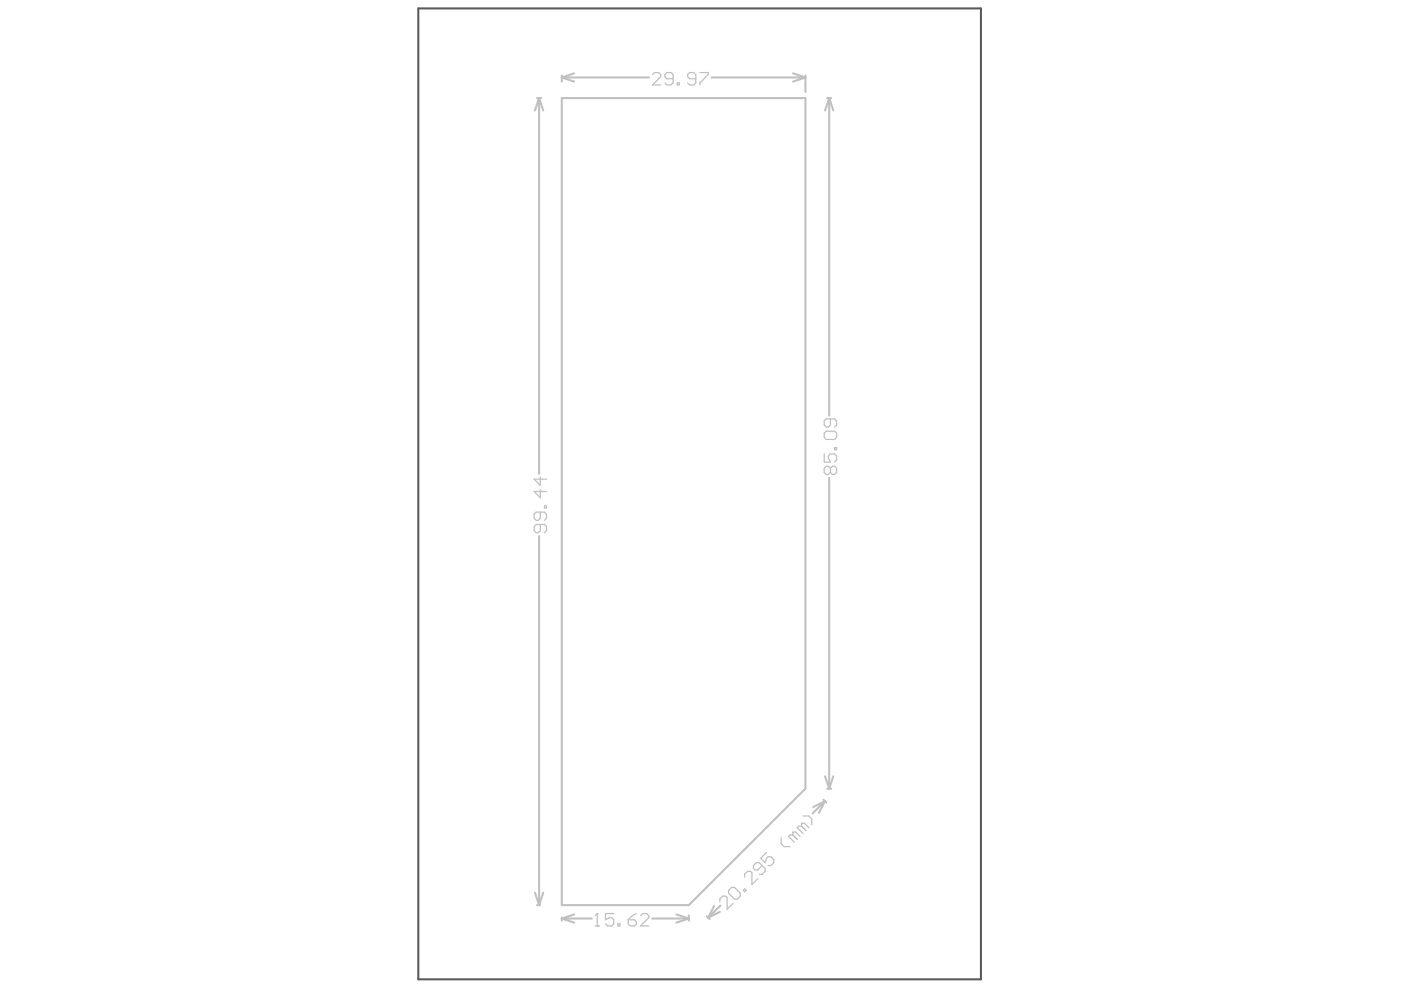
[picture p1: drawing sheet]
<svg xmlns="http://www.w3.org/2000/svg" width="297mm" height="210mm" viewBox="0 0 297 210" stroke-linecap="round" stroke-linejoin="round" font-family="sans-serif">
<path d="M88.7 1.8h119.3v205.8h-119.3z" fill="none" stroke="#5a5a5a" stroke-width=".44"/>
<g fill="none" stroke="#c0c0c0" stroke-width=".44">
<path d="M119.1 16v1.3M119.1 16.4l2.6 .9M119.1 16.4h18.5M121.7 15.6l-2.6 .8M150.8 16.4h20M168.1 15.6l2.7 .8M170.8 16v3.5M170.8 16.4l-2.7 .9M113.9 20.8h.8M114.3 20.8l.9 2.6M114.3 20.8l-.9 2.6M114.3 20.8v79.7"/>
<path d="M119.1 20.8h51.7v146.4l-24.8 24.7h-26.9zM175.4 20.8h.8M175.8 20.8l.9 2.6M175.8 20.8l-.9 2.6M175.8 20.8v67.3M114.3 113.7v78.2M175.8 101.3v65.9M174.6 169.6l.6 .6M174.9 169.9l-1.2 2.4M174.9 169.9l-2.6 2.6M174.9 169.9l-2.5 1.2M174.9 164.6l.9 2.6"/>
<path d="M175.4 167.2h.8M176.7 164.6l-.9 2.6M113.4 189.3l.9 2.6M113.9 191.9h.6M115.2 189.3l-.9 2.6M119.1 194.5v.7M119.1 194.7h6.4M119.1 194.7l2.6 .9M121.7 193.9l-2.6 .8M138.3 194.7h7.7M143.4 193.9l2.6 .8M146 194.1v1.1"/>
<path d="M146 194.7l-2.6 .9M149.8 194.3l.7 .6M151.4 192.1l-1.2 2.5M152.6 193.3l-2.4 1.3M152.7 192l-2.5 2.6"/>
</g>
<g fill="none" stroke="#c0c0c0" stroke-width=".26">
<path d="M138.3 15.8l.5-.4h.8l.5 .4v.5l-1.8 1.7h1.8M142.7 16.7h-1.3l-.4-.4v-.5l.4-.4h.9l.4 .4v1.8l-.4 .4h-.9l-.4-.4M143.6 17.6h.4v.4h-.4zM147.5 16.7h-1.3l-.4-.4v-.5l.4-.4h.9l.4 .4v1.8l-.4 .4h-.9l-.4-.4M148.4 15.4h1.7v.4l-1.7 1.8v.4M174.8 91.9l.4-.5h1.7l.5 .5v.8l-.5 .5h-1.7l-.4-.5zM174.8 96.2v1.8h1.3l-.5-.9v-.4l.5-.5h.8l.5 .5v.8l-.5 .5M176.1 99.3l-.5-.4h-.4l-.4 .4v.9l.4 .4h.4l.5-.4M176.1 88.8v1.3l-.5 .5h-.4l-.4-.5v-.9l.4-.4h1.7l.5 .4v.9l-.5 .5M176.1 99.3l.4-.4h.4l.5 .4v.9l-.5 .4h-.4l-.4-.4M176.1 99.3v.9M176.9 94.9h.5v.5h-.5z"/>
<path d="M114.6 111.2v1.3l-.5 .5h-.4l-.5-.5v-.9l.5-.4h1.7l.5 .4v.9l-.5 .5M114.6 108.6v1.3l-.5 .4h-.4l-.5-.4v-.9l.5-.4h1.7l.5 .4v.9l-.5 .4M114.6 101.2v1.7l-1.4-1.3h2.7M114.6 103.8v1.7l-1.4-1.3h2.7M115.4 107.3h.5v.4h-.5zM165.6 177.7v1.2l.6 .6h1.3M168.1 177h-.6l-.3 .3 1.2 1.3M168.1 177l.9 1M168.1 177v-.6h.6l.9 .9M169.9 175.2h-.6l-.3 .3 1.3 1.2M169.9 175.2l1 .9M169.9 175.2v-.6h.7l.9 .9"/>
<path d="M170.3 173h1.2l.6 .6v1.3M126.2 196.3h.9M126.6 193.7h.1M126.6 193.7v2.6M126.6 193.7l-.4 .4M130.1 193.7h-1.7v1.3l.8-.4h.5l.4 .4v.9l-.4 .4h-.9l-.4-.4M131 195.9h.4v.4h-.4zM133.2 195h1.3l.4 .4v.5l-.4 .4h-.9l-.4-.4zM134.9 193.7l-.8 .4-.9 .9M135.8 194.1l.5-.4h.8l.5 .4v.5l-1.8 1.7h1.8M152.6 191.2v-.6l.6-.6h.7l.3 .3v2.5l1.2-1.2M154.5 188.8l.6-.6h.6l1.3 1.2v.6l-.7 .6h-.6l-1.2-1.2z"/>
<path d="M157.6 188.8l.3-.3 .3 .3-.3 .3zM157.9 186v-.6l.6-.6h.6l.3 .3v2.4l1.3-1.2M161.6 183.5l-.9 .9h-.7l-.3-.3v-.6l.7-.6h.6l1.2 1.2v.7l-.6 .6h-.6M162.5 180.7l-1.2 1.3 .9 .9 .3-.9 .3-.3h.7l.6 .6v.6l-.6 .6h-.7"/>
</g>
</svg>
